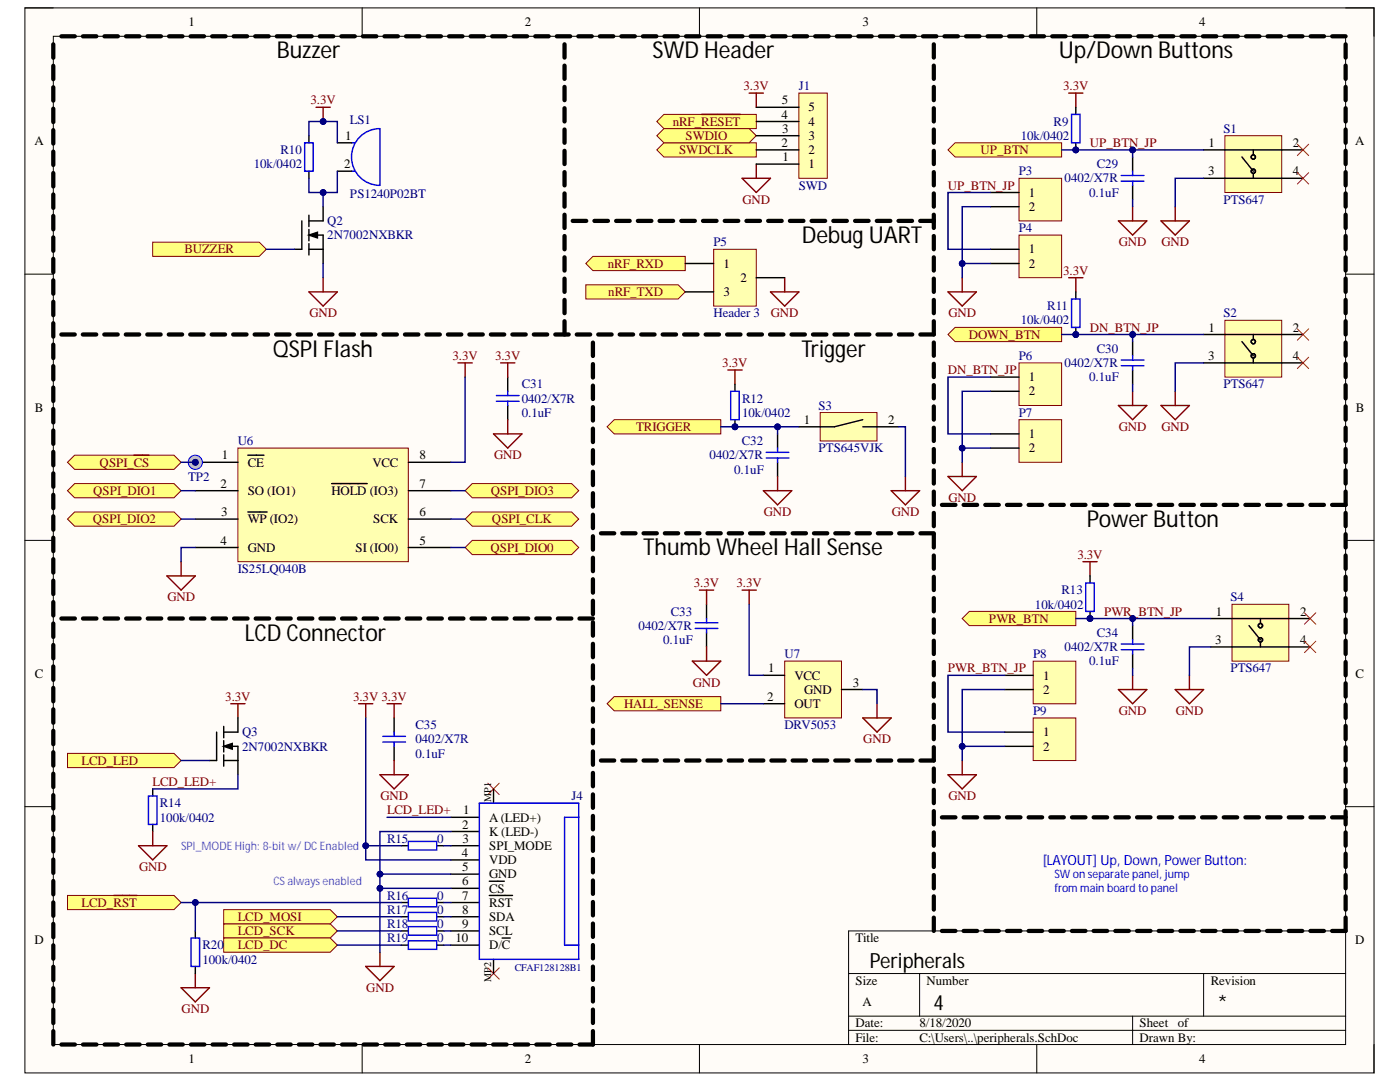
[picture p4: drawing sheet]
<svg xmlns="http://www.w3.org/2000/svg" width="279mm" height="216mm" viewBox="0 0 279 216" stroke-linecap="round" stroke-linejoin="round" font-family="sans-serif">
<defs><g id="words">
<g font-size="4.7">
<text x="55.2" y="11.7">Buzzer</text>
<text x="130.2" y="11.7">SWD Header</text>
<text x="211.3" y="11.7">Up/Down Buttons</text>
<text x="160" y="48.5">Debug UART</text>
<text x="54.4" y="71.2">QSPI Flash</text>
<text x="159.9" y="71.2">Trigger</text>
<text x="216.9" y="105.2">Power Button</text>
<text x="128.3" y="110.8">Thumb Wheel Hall Sense</text>
<text x="48.9" y="127.8">LCD Connector</text>
</g>
<g font-size="4.2">
<text x="173.6" y="193.1">Peripherals</text>
<text x="186.3" y="201.6">4</text>
<text x="243" y="201.6">*</text>
</g>
<text font-size="2.8" fill="#00f" x="208.1" y="172.5">[LAYOUT] Up, Down, Power Button:</text>
<g font-size="2.6">
<text x="37.6" y="5.2">1</text>
<text x="104.7" y="5.2">2</text>
<text x="172.2" y="5.2">3</text>
<text x="239.3" y="5.2">4</text>
<text x="156" y="23.7">4</text>
<text x="156" y="20.8">5</text>
<text x="161.4" y="22.2">5</text>
<text x="6.9" y="29">A</text>
<text x="68.9" y="27.9">1</text>
<text x="156" y="29.3">2</text>
<text x="156.1" y="26.5">3</text>
<text x="161.4" y="27.9">3</text>
<text x="161.4" y="25.1">4</text>
<text x="241.2" y="29.3">1</text>
<text x="258" y="29.3">2</text>
<text x="270.5" y="29">A</text>
<text x="68.7" y="33.6">2</text>
<text x="156.2" y="32.2">1</text>
<text x="161.4" y="33.6">1</text>
<text x="161.4" y="30.7">2</text>
<text x="241.1" y="35">3</text>
<text x="258" y="35">4</text>
<text x="205.3" y="39.2">1</text>
<text x="205.3" y="42.1">2</text>
<text x="144.4" y="53.4">1</text>
<text x="205.3" y="50.6">1</text>
<text x="205.3" y="53.4">2</text>
<text x="144.4" y="59.1">3</text>
<text x="147.8" y="56.2">2</text>
<text x="241.1" y="71.8">3</text>
<text x="241.2" y="66.2">1</text>
<text x="258" y="71.8">4</text>
<text x="258" y="66.2">2</text>
<text x="205.3" y="76.1">1</text>
<text x="7" y="82.1">B</text>
<text x="205.3" y="78.9">2</text>
<text x="270.6" y="82.1">B</text>
<text x="160.4" y="84.6">1</text>
<text x="177.3" y="84.6">2</text>
<text x="205.3" y="87.4">1</text>
<text x="44.2" y="91.7">1</text>
<text x="49.4" y="93.1">CE</text>
<text x="74.3" y="93.1">VCC</text>
<text x="83.8" y="91.7">8</text>
<text x="205.3" y="90.2">2</text>
<text x="44" y="97.3">2</text>
<text x="49.4" y="98.8">SO (IO1)</text>
<text x="66.2" y="98.8">HOLD (IO3)</text>
<text x="83.8" y="97.3">7</text>
<text x="44.1" y="103">3</text>
<text x="49.4" y="104.4">WP (IO2)</text>
<text x="74.5" y="104.4">SCK</text>
<text x="83.8" y="103">6</text>
<text x="44" y="108.7">4</text>
<text x="49.4" y="110.1">GND</text>
<text x="71" y="110.1">SI (IO0)</text>
<text x="83.8" y="108.7">5</text>
<text x="242.6" y="122.8">1</text>
<text x="259.5" y="122.8">2</text>
<text x="242.5" y="128.5">3</text>
<text x="259.5" y="128.5">4</text>
<text x="7" y="135.2">C</text>
<text x="153.3" y="134.2">1</text>
<text x="158.5" y="135.6">VCC</text>
<text x="170.2" y="137">3</text>
<text x="208.2" y="135.6">1</text>
<text x="270.5" y="135.2">C</text>
<text x="153.1" y="139.8">2</text>
<text x="158.5" y="141.3">OUT</text>
<text x="160.5" y="138.4">GND</text>
<text x="208.2" y="138.4">2</text>
<text x="208.2" y="146.9">1</text>
<text x="208.2" y="149.8">2</text>
<text x="92.2" y="165.3">2</text>
<text x="92.4" y="162.5">1</text>
<text x="97.6" y="163.9">A(LED+)</text>
<text x="97.6" y="166.8">K (LED-)</text>
<text x="92.2" y="171">4</text>
<text x="92.3" y="173.8">5</text>
<text x="92.3" y="168.2">3</text>
<text x="97.6" y="169.6">SPI_MODE</text>
<text x="97.6" y="172.4">VDD</text>
<text x="92.2" y="176.7">6</text>
<text x="92.2" y="179.5">7</text>
<text x="97.6" y="175.3">GND</text>
<text x="97.6" y="178.1">CS</text>
<text x="92.2" y="185.2">9</text>
<text x="92.3" y="182.3">8</text>
<text x="97.6" y="180.9">RST</text>
<text x="97.6" y="183.8">SDA</text>
<text x="6.9" y="188.3">D</text>
<text x="90.9" y="188">10</text>
<text x="97.6" y="186.6">SCL</text>
<text x="97.6" y="189.4">D/C</text>
<text x="170.8" y="188">Title</text>
<text x="270.5" y="188.3">D</text>
<text x="170.8" y="196.5">Size</text>
<text x="184.9" y="196.5">Number</text>
<text x="241.6" y="196.5">Revision</text>
<text x="172.2" y="200.8">A</text>
<text x="170.8" y="205">Date:</text>
<text x="170.8" y="207.8">File:</text>
<text x="183.5" y="205">8/18/2020</text>
<text x="183.5" y="207.8">C:\Users\..\peripherals.SchDoc</text>
<text x="227.4" y="205">Sheet</text>
<text x="227.4" y="207.8">Drawn By:</text>
<text x="235.1" y="205">of</text>
<text x="37.6" y="212.1">1</text>
<text x="104.7" y="212.1">2</text>
<text x="172.2" y="212.1">3</text>
<text x="239.3" y="212.1">4</text>
</g>
<g font-size="2.6" fill="#800000">
<text x="62" y="20.8">3.3V</text>
<text x="148.4" y="18">3.3V</text>
<text x="212.2" y="18">3.3V</text>
<text x="134.3" y="25.1">nRF_RESET</text>
<text x="136.8" y="27.9">SWDIO</text>
<text x="217.5" y="29.3">UP_BTN_JP</text>
<text x="135.6" y="30.7">SWDCLK</text>
<text x="195.7" y="30.7">UP_BTN</text>
<text x="148.2" y="40.7">GND</text>
<text x="189.2" y="37.8">UP_BTN_JP</text>
<text x="36.8" y="50.6">BUZZER</text>
<text x="121.3" y="53.4">nRF_RXD</text>
<text x="223.3" y="49.2">GND</text>
<text x="231.8" y="49.2">GND</text>
<text x="121.4" y="59.1">nRF_TXD</text>
<text x="212.2" y="54.8">3.3V</text>
<text x="61.8" y="63.3">GND</text>
<text x="153.8" y="63.3">GND</text>
<text x="189.3" y="63.3">GND</text>
<text x="90.3" y="71.8">3.3V</text>
<text x="98.8" y="71.8">3.3V</text>
<text x="193.4" y="67.6">DOWN_BTN</text>
<text x="217.5" y="66.2">DN_BTN_JP</text>
<text x="144.2" y="73.2">3.3V</text>
<text x="189.2" y="74.7">DN_BTN_JP</text>
<text x="126.9" y="86">TRIGGER</text>
<text x="223.3" y="86">GND</text>
<text x="231.8" y="86">GND</text>
<text x="19.9" y="93.1">QSPI_CS</text>
<text x="98.6" y="91.7">GND</text>
<text x="18.6" y="98.8">QSPI_DIO1</text>
<text x="97.9" y="98.8">QSPI_DIO3</text>
<text x="189.3" y="100.2">GND</text>
<text x="18.5" y="104.4">QSPI_DIO2</text>
<text x="98.2" y="104.4">QSPI_CLK</text>
<text x="152.4" y="103">GND</text>
<text x="178" y="103">GND</text>
<text x="97.9" y="110.1">QSPI_DIO0</text>
<text x="215" y="111.5">3.3V</text>
<text x="138.5" y="117.2">3.3V</text>
<text x="147" y="117.2">3.3V</text>
<text x="33.4" y="120">GND</text>
<text x="197.4" y="124.3">PWR_BTN</text>
<text x="220.3" y="122.8">PWR_BTN_JP</text>
<text x="138.3" y="137">GND</text>
<text x="189.2" y="134.2">PWR_BTN_JP</text>
<text x="45" y="139.8">3.3V</text>
<text x="70.5" y="139.8">3.3V 3.3V</text>
<text x="124.6" y="141.3">HALL_SENSE</text>
<text x="223.3" y="142.7">GND</text>
<text x="234.6" y="142.7">GND</text>
<text x="172.3" y="148.3">GND</text>
<text x="16.3" y="152.6">LCD_LED</text>
<text x="30.5" y="156.8">LCD_LED+</text>
<text x="75.9" y="159.7">GND</text>
<text x="189.3" y="159.7">GND</text>
<text x="77.2" y="162.5">LCD_LED+</text>
<text x="27.7" y="173.8">GND</text>
<text x="16.3" y="180.9">LCD_RST</text>
<text x="47.5" y="183.8">LCD_MOSI</text>
<text x="47.5" y="186.6">LCD_SCK</text>
<text x="47.5" y="189.4">LCD_DC</text>
<text x="73.1" y="197.9">GND</text>
<text x="36.3" y="202.2">GND</text>
</g>
<g font-size="2.6" fill="#000080">
<text x="159.4" y="18">J1</text>
<text x="69.8" y="24.8">LS1</text>
<text x="203.7" y="27.9">10k/0402</text>
<text x="210.3" y="25.1">R9</text>
<text x="244.2" y="26.5">S1</text>
<text x="50.6" y="33.6">10k/0402</text>
<text x="56" y="30.7">R10</text>
<text x="203.3" y="35">P3</text>
<text x="218.9" y="33.6">C29</text>
<text x="69.8" y="39.5">PS1240P02BT</text>
<text x="159.4" y="37.8">SWD</text>
<text x="212.5" y="36.4">0402/X7R</text>
<text x="217.4" y="39.2">0.1uF</text>
<text x="244.2" y="40.7">PTS647</text>
<text x="65.3" y="44.9">Q2</text>
<text x="65.3" y="47.7">2N7002NXBKR</text>
<text x="203.3" y="46.3">P4</text>
<text x="142.4" y="49.2">P5</text>
<text x="142.4" y="63.3">Header 3</text>
<text x="203.7" y="64.7">10k/0402</text>
<text x="209" y="61.9">R11</text>
<text x="244.2" y="63.3">S2</text>
<text x="203.3" y="71.8">P6</text>
<text x="218.9" y="70.4">C30</text>
<text x="104.1" y="77.5">C31</text>
<text x="212.5" y="73.2">0402/X7R</text>
<text x="217.4" y="76.1">0.1uF</text>
<text x="244.2" y="77.5">PTS647</text>
<text x="104.1" y="83.2">0.1uF</text>
<text x="104.1" y="80.3">0402/X7R</text>
<text x="148.1" y="80.3">R12</text>
<text x="148.1" y="83.2">10k/0402</text>
<text x="163.4" y="81.7">S3</text>
<text x="203.3" y="83.2">P7</text>
<text x="47.5" y="88.8">U6</text>
<text x="148" y="88.8">C32</text>
<text x="37.6" y="95.9">TP2</text>
<text x="141.6" y="91.7">0402/X7R</text>
<text x="146.5" y="94.5">0.1uF</text>
<text x="163.4" y="90.2">PTS645VJK</text>
<text x="47.5" y="114.3">IS25LQ040B</text>
<text x="211.8" y="118.6">R13</text>
<text x="127.4" y="125.7">0402/X7R</text>
<text x="133.9" y="122.8">C33</text>
<text x="206.5" y="121.4">10k/0402</text>
<text x="245.5" y="120">S4</text>
<text x="132.4" y="128.5">0.1uF</text>
<text x="156.6" y="131.3">U7</text>
<text x="206.2" y="131.3">P8</text>
<text x="212.5" y="129.9">0402/X7R</text>
<text x="218.9" y="127.1">C34</text>
<text x="217.4" y="132.8">0.1uF</text>
<text x="245.5" y="134.2">PTS647</text>
<text x="206.2" y="142.7">P9</text>
<text x="48.3" y="146.9">Q3</text>
<text x="48.3" y="149.8">2N7002NXBKR</text>
<text x="82.9" y="145.5">C35</text>
<text x="82.9" y="148.3">0402/X7R</text>
<text x="156.6" y="145.5">DRV5053</text>
<text x="82.9" y="151.2">0.1uF</text>
<text x="31.9" y="161.1">R14</text>
<text x="114.1" y="159.7">J4</text>
<text x="31.9" y="163.9">100k/0402</text>
<text x="77.2" y="168.2">R15</text>
<text x="87.3" y="168.2">0</text>
<text x="77.2" y="179.5">R16</text>
<text x="87.3" y="179.5">0</text>
<text x="77.2" y="182.3">R17</text>
<text x="77.2" y="185.2">R18</text>
<text x="87.3" y="182.3">0</text>
<text x="87.3" y="185.2">0</text>
<text x="40.4" y="189.4">R20</text>
<text x="77.2" y="188">R19</text>
<text x="87.3" y="188">0</text>
<text x="40.4" y="192.3">100k/0402</text>
</g>
<g font-size="2.3" fill="#90f">
<text x="36.1" y="169.5">SPI_MODE High: 8-bit w/ DC Enabled</text>
<text x="54.6" y="176.6">CS alwaysenabled</text>
</g>
<g font-size="2.3" fill="#00f">
<text x="210.4" y="175.2">SW on separate panel, jump</text>
<text x="210.4" y="178">from main board to panel</text>
</g>
<g font-size="2">
<text x="98.1" y="160" transform="rotate(-90 98.1 160)">MP1</text>
<text x="98.1" y="195.9" transform="rotate(-90 98.1 195.9)">MP2</text>
</g>
<text font-size="2" fill="#000080" x="102.7" y="193.8">CFAF128128B1</text>
</g></defs>
<path d="M5 1.6h269.2v212.5h-269.2z" fill-rule="evenodd" fill="#fffcf8"/>
<path d="M5 1.6h269.2v212.5h-269.2z" fill="none" stroke="#000" stroke-width=".2"/>
<path d="M10.6 7.2h257.9v201.2h-257.9z" fill-rule="evenodd" fill="#fffcf8"/>
<g fill="none" stroke="#000" stroke-width=".2">
<path d="M5 1.6h5.6M10.6 7.2h257.9v201.2h-257.9zM72.3 1.6v5.6M139.6 1.6v5.6M206.9 1.6v5.6M268.5 1.6h5.7v5.6M5 54.7h5.6M268.5 54.7h5.7M5 107.8h5.6M268.5 107.8h5.7M5 161h5.6M268.5 161h5.7"/>
<path d="M169.4 194.3h99.1M183.5 194.3v8.5M240.2 194.3v8.5M268.5 185.8h-99.1v22.6M72.3 208.4v5.7M139.6 208.4v5.7M169.4 202.8h99.1M169.4 205.6h99.1M206.9 208.4v5.7M226 202.8v5.6M274.2 208.4v5.7"/>
</g>
<path d="M44.6 184.3h21.3l1.4 1.5-1.4 1.4h-21.3z" fill-rule="evenodd" fill="#ffff80"/>
<path d="M44.6 184.3h21.3l1.4 1.5-1.4 1.4h-21.3z" fill="none" stroke="#800000" stroke-width=".2"/>
<path d="M44.6 181.5h21.3l1.4 1.4-1.4 1.4h-21.3z" fill-rule="evenodd" fill="#ffff80"/>
<path d="M44.6 181.5h21.3l1.4 1.4-1.4 1.4h-21.3z" fill="none" stroke="#800000" stroke-width=".2"/>
<path d="M13.5 178.7h21.2l1.4 1.4-1.4 1.4h-21.2z" fill-rule="evenodd" fill="#ffff80"/>
<path d="M13.5 178.7h21.2l1.4 1.4-1.4 1.4h-21.2z" fill="none" stroke="#800000" stroke-width=".2"/>
<path d="M22.7 178.7h4.6" fill="none" stroke="#800000" stroke-width=".29"/>
<path d="M44.6 187.2h21.3l1.4 1.4-1.4 1.4h-21.3z" fill-rule="evenodd" fill="#ffff80"/>
<path d="M44.6 187.2h21.3l1.4 1.4-1.4 1.4h-21.3z" fill="none" stroke="#800000" stroke-width=".2"/>
<path d="M36.1 197.1h5.7l-2.8 2.8zM39 194.3v2.8M73 192.8h5.7l-2.9 2.9zM75.8 190v2.8" fill="none" stroke="#800000" stroke-width=".29"/>
<path d="M80.1 168.8h1.4M87.2 168.8h1.4M39 185.8v1.4M39 192.8v1.5M80.1 188.6h1.4M80.1 182.9h1.4M80.1 180.1h1.4M80.1 185.8h1.4M87.2 188.6h1.4M87.2 182.9h1.4M87.2 180.1h1.4M87.2 185.8h1.4" fill="none" stroke="#000" stroke-width=".29"/>
<path d="M81.5 179.2h5.7v1.7h-5.7zM81.5 167.9h5.7v1.7h-5.7zM38.1 187.2h1.7v5.6h-1.7zM81.5 187.7h5.7v1.7h-5.7zM81.5 182.1h5.7v1.7h-5.7zM81.5 184.9h5.7v1.7h-5.7z" fill="none" stroke="#00f" stroke-width=".29"/>
<path d="M97.4 156.3l2.2 2.2M99.6 156.3l-2.2 2.2M97.4 193.1l2.2 2.3M99.6 193.1l-2.2 2.3" fill="none" stroke="#f00" stroke-width=".2"/>
<path d="M131.1 29.9l1.4-1.4h18.4v2.8h-18.4z" fill-rule="evenodd" fill="#ffff80"/>
<path d="M131.1 29.9l1.4-1.4h18.4v2.8h-18.4z" fill="none" stroke="#800000" stroke-width=".2"/>
<path d="M131.1 24.2l1.4-1.4h18.4v2.9h-18.4z" fill-rule="evenodd" fill="#ffff80"/>
<path d="M131.1 24.2l1.4-1.4h18.4v2.9h-18.4z" fill="none" stroke="#800000" stroke-width=".2"/>
<path d="M140 22.8h7.7" fill="none" stroke="#800000" stroke-width=".29"/>
<path d="M131.1 27.1l1.4-1.4h17l1.4 1.4-1.4 1.4h-17z" fill-rule="evenodd" fill="#ffff80"/>
<path d="M131.1 27.1l1.4-1.4h17l1.4 1.4-1.4 1.4h-17z" fill="none" stroke="#800000" stroke-width=".2"/>
<path d="M116.9 56.8h18.4l1.5 1.4-1.5 1.5h-18.4z" fill-rule="evenodd" fill="#ffff80"/>
<path d="M116.9 56.8h18.4l1.5 1.4-1.5 1.5h-18.4z" fill="none" stroke="#800000" stroke-width=".2"/>
<path d="M116.9 52.6l1.4-1.4h18.5v2.8h-18.5z" fill-rule="evenodd" fill="#ffff80"/>
<path d="M116.9 52.6l1.4-1.4h18.5v2.8h-18.5z" fill="none" stroke="#800000" stroke-width=".2"/>
<path d="M153.8 58.2h5.6l-2.8 2.9zM156.6 55.4v2.8" fill="none" stroke="#800000" stroke-width=".29"/>
<path d="M142.4 49.7h8.5v11.4h-8.5z" fill-rule="evenodd" fill="#ffffb0"/>
<path d="M142.4 49.7h8.5v11.4h-8.5z" fill="none" stroke="#800000" stroke-width=".2"/>
<path d="M136.8 52.6h5.6M136.8 58.2h5.6M150.9 55.4h5.7" fill="none" stroke="#000" stroke-width=".29"/>
<path d="M149.5 18.6h2.8M150.9 18.6v2.8M148.1 35.6h5.7l-2.9 2.8zM150.9 32.7v2.9" fill="none" stroke="#800000" stroke-width=".29"/>
<path d="M13.5 92.2l1.4-1.4h19.8l1.4 1.4-1.4 1.5h-19.8z" fill-rule="evenodd" fill="#ffff80"/>
<path d="M13.5 92.2l1.4-1.4h19.8l1.4 1.4-1.4 1.5h-19.8z" fill="none" stroke="#800000" stroke-width=".2"/>
<path d="M26.7 90.8h3" fill="none" stroke="#800000" stroke-width=".29"/>
<path d="M92.8 103.6l1.4-1.4h19.9l1.4 1.4-1.4 1.4h-19.9z" fill-rule="evenodd" fill="#ffff80"/>
<path d="M92.8 103.6l1.4-1.4h19.9l1.4 1.4-1.4 1.4h-19.9z" fill="none" stroke="#800000" stroke-width=".2"/>
<path d="M92.8 109.2l1.4-1.4h19.9l1.4 1.4-1.4 1.5h-19.9z" fill-rule="evenodd" fill="#ffff80"/>
<path d="M92.8 109.2l1.4-1.4h19.9l1.4 1.4-1.4 1.5h-19.9z" fill="none" stroke="#800000" stroke-width=".2"/>
<path d="M13.5 97.9l1.4-1.4h19.8l1.4 1.4-1.4 1.4h-19.8z" fill-rule="evenodd" fill="#ffff80"/>
<path d="M13.5 97.9l1.4-1.4h19.8l1.4 1.4-1.4 1.4h-19.8z" fill="none" stroke="#800000" stroke-width=".2"/>
<path d="M13.5 103.6l1.4-1.4h19.8l1.4 1.4-1.4 1.4h-19.8z" fill-rule="evenodd" fill="#ffff80"/>
<path d="M13.5 103.6l1.4-1.4h19.8l1.4 1.4-1.4 1.4h-19.8z" fill="none" stroke="#800000" stroke-width=".2"/>
<path d="M92.8 97.9l1.4-1.4h19.9l1.4 1.4-1.4 1.4h-19.9z" fill-rule="evenodd" fill="#ffff80"/>
<path d="M92.8 97.9l1.4-1.4h19.9l1.4 1.4-1.4 1.4h-19.9z" fill="none" stroke="#800000" stroke-width=".2"/>
<circle cx="39" cy="92.2" r=".57" fill="#000080"/>
<circle cx="39" cy="92.2" r=".57" fill="none" stroke="#000080" stroke-width=".2"/>
<path d="M47.5 89.4h34v22.7h-34z" fill-rule="evenodd" fill="#ffffb0"/>
<path d="M47.5 89.4h34v22.7h-34z" fill="none" stroke="#800000" stroke-width=".2"/>
<path d="M39 92.2h8.5M49.5 90.8h3.2" fill="none" stroke="#000" stroke-width=".29"/>
<circle cx="39" cy="92.2" r=".57" fill="#000080"/>
<circle cx="39" cy="92.2" r=".57" fill="none" stroke="#000080" stroke-width=".2"/>
<path d="M101.3 75.2v2.9M39 97.9h8.5M66.2 96.5h7.1M81.5 97.9h8.5M81.5 92.2h8.5M101.3 80.9v2.8M39 103.6h8.5M39 109.2h8.5M49.5 102.2h3.8M81.5 103.6h8.5M81.5 109.2h8.5" fill="none" stroke="#000" stroke-width=".29"/>
<path d="M91.4 72.4h2.8M92.8 72.4v2.8M99.9 72.4h2.8M101.3 72.4v2.8M98.5 86.6h5.7l-2.9 2.8zM101.3 83.7v2.9M33.3 114.9h5.7l-2.9 2.9zM36.1 112.1v2.8" fill="none" stroke="#800000" stroke-width=".29"/>
<path d="M99.1 78.9h4.5M101.3 78.1v.8M99.1 80.1h4.5M101.3 80.1v.8" fill="none" stroke="#00f" stroke-width=".29"/>
<path d="M121.2 140.4l1.4-1.4h21.2v2.8h-21.2z" fill-rule="evenodd" fill="#ffff80"/>
<path d="M121.2 140.4l1.4-1.4h21.2v2.8h-21.2z" fill="none" stroke="#800000" stroke-width=".2"/>
<path d="M189.2 29.9l1.4-1.4h21.3v2.8h-21.3z" fill-rule="evenodd" fill="#ffff80"/>
<path d="M189.2 29.9l1.4-1.4h21.3v2.8h-21.3z" fill="none" stroke="#800000" stroke-width=".2"/>
<path d="M193.4 122h21.3v2.8h-21.3l-1.4-1.4z" fill-rule="evenodd" fill="#ffff80"/>
<path d="M193.4 122h21.3v2.8h-21.3l-1.4-1.4z" fill="none" stroke="#800000" stroke-width=".2"/>
<path d="M121.2 85.2l1.4-1.5h21.2v2.9h-21.2z" fill-rule="evenodd" fill="#ffff80"/>
<path d="M121.2 85.2l1.4-1.5h21.2v2.9h-21.2z" fill="none" stroke="#800000" stroke-width=".2"/>
<path d="M189.2 66.7l1.4-1.4h21.3v2.9h-21.3z" fill-rule="evenodd" fill="#ffff80"/>
<path d="M189.2 66.7l1.4-1.4h21.3v2.9h-21.3z" fill="none" stroke="#800000" stroke-width=".2"/>
<path d="M30.5 48.3h21.2l1.4 1.4-1.4 1.5h-21.2z" fill-rule="evenodd" fill="#ffff80"/>
<path d="M30.5 48.3h21.2l1.4 1.4-1.4 1.5h-21.2z" fill="none" stroke="#800000" stroke-width=".2"/>
<path d="M71.6 140.4h2.8M73 140.4v2.9" fill="none" stroke="#800000" stroke-width=".29"/>
<path d="M244.5 27.1h11.3v11.3h-11.3z" fill-rule="evenodd" fill="#ffffb0"/>
<path d="M244.5 27.1h11.3v11.3h-11.3z" fill="none" stroke="#800000" stroke-width=".2"/>
<g fill="none" stroke="#000" stroke-width=".29">
<path d="M240.2 29.9h19.8M240.2 35.6h19.8M247.9 31.3l2.2 2.9M250.1 29.9v.9M250.1 34.7v.9"/>
<circle cx="250.1" cy="34.2" r=".43"/>
<circle cx="250.1" cy="31.3" r=".43"/>
</g>
<path d="M213.3 18.6h2.8M214.7 18.6v2.8" fill="none" stroke="#800000" stroke-width=".29"/>
<circle cx="214.7" cy="29.9" r=".57" fill="#000080"/>
<circle cx="214.7" cy="29.9" r=".57" fill="none" stroke="#000080" stroke-width=".2"/>
<path d="M214.7 21.4v1.4M214.7 28.5v1.4" fill="none" stroke="#000" stroke-width=".29"/>
<circle cx="214.7" cy="29.9" r=".57" fill="#000080"/>
<circle cx="214.7" cy="29.9" r=".57" fill="none" stroke="#000080" stroke-width=".2"/>
<path d="M213.8 22.8h1.7v5.7h-1.7zM223.8 35h4.5M223.8 36.1h4.5M226 34.2v.8M226 36.1v.9" fill="none" stroke="#00f" stroke-width=".29"/>
<path d="M258.9 28.8l2.3 2.3M258.9 34.4l2.3 2.3M261.2 28.8l-2.3 2.3M261.2 34.4l-2.3 2.3" fill="none" stroke="#f00" stroke-width=".2"/>
<path d="M223.2 44.1h5.7l-2.9 2.8zM226 41.2v2.9M231.7 44.1h5.7l-2.9 2.8zM234.5 41.2v2.9" fill="none" stroke="#800000" stroke-width=".29"/>
<path d="M226 31.3v2.9M226 37v2.8" fill="none" stroke="#000" stroke-width=".29"/>
<path d="M244.5 63.9h11.3v11.3h-11.3z" fill-rule="evenodd" fill="#ffffb0"/>
<path d="M244.5 63.9h11.3v11.3h-11.3z" fill="none" stroke="#800000" stroke-width=".2"/>
<g fill="none" stroke="#000" stroke-width=".29">
<path d="M240.2 66.7h19.8M240.2 72.4h19.8M247.9 68.2l2.2 2.8M250.1 66.7v.9M250.1 71.6v.8"/>
<circle cx="250.1" cy="68.2" r=".43"/>
<circle cx="250.1" cy="71" r=".43"/>
</g>
<path d="M213.3 55.4h2.8M214.7 55.4v2.8" fill="none" stroke="#800000" stroke-width=".29"/>
<circle cx="214.7" cy="66.7" r=".57" fill="#000080"/>
<circle cx="214.7" cy="66.7" r=".57" fill="none" stroke="#000080" stroke-width=".2"/>
<path d="M214.7 58.2v1.5M214.7 65.3v1.4" fill="none" stroke="#000" stroke-width=".29"/>
<circle cx="214.7" cy="66.7" r=".57" fill="#000080"/>
<circle cx="214.7" cy="66.7" r=".57" fill="none" stroke="#000080" stroke-width=".2"/>
<path d="M213.8 59.7h1.7v5.6h-1.7zM223.8 71.9h4.5M223.8 73h4.5M226 71v.9M226 73v.8" fill="none" stroke="#00f" stroke-width=".29"/>
<path d="M258.9 65.6l2.3 2.3M258.9 71.3l2.3 2.3M261.2 65.6l-2.3 2.3M261.2 71.3l-2.3 2.3" fill="none" stroke="#f00" stroke-width=".2"/>
<path d="M226 78.1v2.8M234.5 78.1v2.8M223.2 80.9h5.7l-2.9 2.8zM231.7 80.9h5.7l-2.9 2.8z" fill="none" stroke="#800000" stroke-width=".29"/>
<path d="M226 68.2v2.8M226 73.8v2.9" fill="none" stroke="#000" stroke-width=".29"/>
<path d="M245.9 120.6h11.3v11.3h-11.3z" fill-rule="evenodd" fill="#ffffb0"/>
<path d="M245.9 120.6h11.3v11.3h-11.3z" fill="none" stroke="#800000" stroke-width=".2"/>
<g fill="none" stroke="#000" stroke-width=".29">
<path d="M241.6 123.4h19.9M241.6 129.1h19.9M249.3 124.8l2.2 2.9M251.5 123.4v.9M251.5 128.2v.9"/>
<circle cx="251.5" cy="127.7" r=".43"/>
<circle cx="251.5" cy="124.8" r=".43"/>
</g>
<path d="M216.1 112.1h2.9M217.5 112.1v2.8" fill="none" stroke="#800000" stroke-width=".29"/>
<circle cx="217.5" cy="123.4" r=".57" fill="#000080"/>
<circle cx="217.5" cy="123.4" r=".57" fill="none" stroke="#000080" stroke-width=".2"/>
<path d="M217.5 114.9v1.4M217.5 122v1.4" fill="none" stroke="#000" stroke-width=".29"/>
<circle cx="217.5" cy="123.4" r=".57" fill="#000080"/>
<circle cx="217.5" cy="123.4" r=".57" fill="none" stroke="#000080" stroke-width=".2"/>
<path d="M216.7 116.3h1.7v5.7h-1.7zM223.8 128.5h4.5M223.8 129.7h4.5M226 127.7v.8M226 129.7v.8" fill="none" stroke="#00f" stroke-width=".29"/>
<path d="M260.3 122.3l2.3 2.3M260.3 127.9l2.3 2.3M262.6 122.3l-2.3 2.3M262.6 127.9l-2.3 2.3" fill="none" stroke="#f00" stroke-width=".2"/>
<path d="M145.3 73.8h2.8M146.7 73.8v2.9M223.2 137.6h5.7l-2.9 2.8zM226 134.8v2.8M234.5 137.6h5.7l-2.8 2.8zM237.4 134.8v2.8" fill="none" stroke="#800000" stroke-width=".29"/>
<path d="M226 124.8v2.9M226 130.5v2.8" fill="none" stroke="#000" stroke-width=".29"/>
<circle cx="146.7" cy="85.2" r=".57" fill="#000080"/>
<circle cx="146.7" cy="85.2" r=".57" fill="none" stroke="#000080" stroke-width=".2"/>
<path d="M146.7 76.7v1.4M146.7 83.7v1.5" fill="none" stroke="#000" stroke-width=".29"/>
<circle cx="146.7" cy="85.2" r=".57" fill="#000080"/>
<circle cx="146.7" cy="85.2" r=".57" fill="none" stroke="#000080" stroke-width=".2"/>
<path d="M145.8 78.1h1.7v5.6h-1.7zM152.9 90.3h4.5M152.9 91.4h4.5M155.2 89.4v.9M155.2 91.4v.8" fill="none" stroke="#00f" stroke-width=".29"/>
<path d="M152.3 97.9h5.7l-2.8 2.8zM155.2 95.1v2.8M177.9 97.9h5.6l-2.8 2.8zM180.7 95.1v2.8" fill="none" stroke="#800000" stroke-width=".29"/>
<path d="M155.2 86.6v2.8M155.2 92.2v2.9" fill="none" stroke="#000" stroke-width=".29"/>
<path d="M163.7 82.3h11.3v5.7h-11.3z" fill-rule="evenodd" fill="#ffffb0"/>
<path d="M163.7 82.3h11.3v5.7h-11.3z" fill="none" stroke="#800000" stroke-width=".2"/>
<path d="M172.2 83.7l-5.7 1.5h-7.1M172.2 85.2h7.1M78.7 143.3v2.8M78.7 148.9v2.9" fill="none" stroke="#000" stroke-width=".29"/>
<path d="M76.4 146.9h4.5M76.4 148.1h4.5M78.7 146.1v.8M78.7 148.1v.8" fill="none" stroke="#00f" stroke-width=".29"/>
<path d="M75.8 154.6h5.7l-2.8 2.8zM77.2 140.4h2.9M78.7 140.4v2.9M78.7 151.8v2.8" fill="none" stroke="#800000" stroke-width=".29"/>
<path d="M13.5 150.3h21.2l1.4 1.5-1.4 1.4h-21.2z" fill-rule="evenodd" fill="#ffff80"/>
<path d="M13.5 150.3h21.2l1.4 1.5-1.4 1.4h-21.2z" fill="none" stroke="#800000" stroke-width=".2"/>
<path d="M46.1 140.4h2.8M47.5 140.4v2.9" fill="none" stroke="#800000" stroke-width=".29"/>
<path d="M203.4 35.6h8.5v8.5h-8.5z" fill-rule="evenodd" fill="#ffffb0"/>
<path d="M203.4 35.6h8.5v8.5h-8.5z" fill="none" stroke="#800000" stroke-width=".2"/>
<path d="M197.7 38.4h5.7M197.7 41.2h5.7" fill="none" stroke="#000" stroke-width=".29"/>
<path d="M203.4 46.9h8.5v8.5h-8.5z" fill-rule="evenodd" fill="#ffffb0"/>
<path d="M203.4 46.9h8.5v8.5h-8.5z" fill="none" stroke="#800000" stroke-width=".2"/>
<path d="M197.7 49.7h5.7M197.7 52.6h5.7" fill="none" stroke="#000" stroke-width=".29"/>
<path d="M203.4 72.4h8.5v8.5h-8.5z" fill-rule="evenodd" fill="#ffffb0"/>
<path d="M203.4 72.4h8.5v8.5h-8.5z" fill="none" stroke="#800000" stroke-width=".2"/>
<path d="M197.7 75.2h5.7M197.7 78.1h5.7" fill="none" stroke="#000" stroke-width=".29"/>
<path d="M203.4 83.7h8.5v8.5h-8.5z" fill-rule="evenodd" fill="#ffffb0"/>
<path d="M203.4 83.7h8.5v8.5h-8.5z" fill="none" stroke="#800000" stroke-width=".2"/>
<path d="M197.7 86.6h5.7M197.7 89.4h5.7" fill="none" stroke="#000" stroke-width=".29"/>
<path d="M189.2 58.2h5.7l-2.9 2.9zM192 55.4v2.8M189.2 95.1h5.7l-2.9 2.8zM192 92.2v2.9" fill="none" stroke="#800000" stroke-width=".29"/>
<path d="M206.2 131.9h8.5v8.5h-8.5z" fill-rule="evenodd" fill="#ffffb0"/>
<path d="M206.2 131.9h8.5v8.5h-8.5z" fill="none" stroke="#800000" stroke-width=".2"/>
<path d="M200.5 134.8h5.7M200.5 137.6h5.7" fill="none" stroke="#000" stroke-width=".29"/>
<path d="M206.2 143.3h8.5v8.5h-8.5z" fill-rule="evenodd" fill="#ffffb0"/>
<path d="M206.2 143.3h8.5v8.5h-8.5z" fill="none" stroke="#800000" stroke-width=".2"/>
<path d="M200.5 146.1h5.7M200.5 148.9h5.7" fill="none" stroke="#000" stroke-width=".29"/>
<path d="M189.2 154.6h5.7l-2.9 2.8zM192 151.8v2.8" fill="none" stroke="#800000" stroke-width=".29"/>
<path d="M156.6 131.9h11.3v11.4h-11.3z" fill-rule="evenodd" fill="#ffffb0"/>
<path d="M156.6 131.9h11.3v11.4h-11.3z" fill="none" stroke="#800000" stroke-width=".2"/>
<path d="M141 120.6v2.8M141 126.3v2.8M152.3 134.8h4.3M167.9 137.6h4.3M152.3 140.4h4.3" fill="none" stroke="#000" stroke-width=".29"/>
<path d="M139.6 117.8h2.8M141 117.8v2.8M148.1 117.8h2.8M149.5 117.8v2.8M138.2 131.9h5.6l-2.8 2.9zM141 129.1v2.8M172.2 143.3h5.7l-2.9 2.8zM175 140.4v2.9" fill="none" stroke="#800000" stroke-width=".29"/>
<path d="M138.7 124.3h4.6M138.7 125.4h4.6M141 123.4v.9M141 125.4v.9" fill="none" stroke="#00f" stroke-width=".29"/>
<path d="M63.1 21.4h2.8M64.5 21.4v2.8" fill="none" stroke="#800000" stroke-width=".28"/>
<circle cx="64.5" cy="24.2" r=".57" fill="#000080"/>
<circle cx="64.5" cy="24.2" r=".57" fill="none" stroke="#000080" stroke-width=".2"/>
<path d="M61.7 27.1v1.4M61.7 34.2v1.4M67.3 34.2h2.9M67.3 28.5h2.9M60.2 44.1v5.6h-1.4M61.7 46.9l1.7-.6v1.2zM61.7 42.9v2.3M61.7 45.8v2.2M61.7 48.6v2.3M61.7 49.7h2.8M63.4 46.9h1.1v5.7M64.5 41.2v2.9h-2.8" fill="none" stroke="#000" stroke-width=".28"/>
<path d="M60.8 28.5h1.7v5.7h-1.7zM70.2 34.2h.5M70.2 28.5h.5M71.8 27.3a5.7 5.7 0 0 1 4-1.6v11.3a5.7 5.7 0 0 1-5.2-3.5 5.7 5.7 0 0 1 1.2-6.2z" fill="none" stroke="#00f" stroke-width=".28"/>
<g fill="none" stroke="#000" stroke-width=".29">
<path d="M30.5 157.4v1.4M43.2 146.1v5.7h-1.4M44.6 148.9l1.7-.6v1.2zM44.6 151.8h2.9M44.6 144.9v2.3M44.6 147.8v2.2M44.6 150.6v2.3M46.3 148.9h1.2v5.7M47.5 143.3v2.8h-2.9M98.5 157.4v2.9M30.5 164.5v1.4M90 163.1h5.7"/>
<path d="M90 165.9h5.7M90 168.8h5.7M90 171.6h5.7M90 174.4h5.7M90 177.3h5.7M97.6 175.8h3M97.6 178.7h4.7M90 180.1h5.7M90 182.9h5.7M90 185.8h5.7M90 188.6h5.7M98.5 191.4v2.9"/>
<path d="M100.2 187.2h1.6"/>
</g>
<path d="M29.6 158.8h1.7v5.7h-1.7zM95.7 160.3h19.8v31.1h-19.8zM115.5 163.1h-2.8v25.5h2.8" fill="none" stroke="#00f" stroke-width=".29"/>
<path d="M27.6 168.8h5.7l-2.8 2.8zM30.5 165.9v2.9" fill="none" stroke="#800000" stroke-width=".29"/>
<path d="M61.7 58.2h5.6l-2.8 2.9zM64.5 55.4v2.8" fill="none" stroke="#800000" stroke-width=".28"/>
<g fill="none" stroke="#000" stroke-width=".85">
<path d="M10.6 8.8v2.7M10.6 13.1v2.7M10.6 17.4v2.7M12.2 7.2h2.7M16.5 7.2h2.7M20.8 7.2h2.7M25.1 7.2h2.7M29.4 7.2h2.7M33.7 7.2h2.7M38 7.2h2.7M42.3 7.2h2.7M46.6 7.2h2.7"/>
<path d="M50.9 7.2h2.7M55.2 7.2h2.7M59.5 7.2h2.7M63.8 7.2h2.7M68.1 7.2h2.7M72.4 7.2h2.7M76.7 7.2h2.7M81 7.2h2.7M85.3 7.2h2.7M89.6 7.2h2.7M93.9 7.2h2.7M98.2 7.2h2.7"/>
<path d="M102.5 7.2h2.7M106.8 7.2h2.7M111.1 7.2h2.7M112.7 8.8v2.7M112.7 13.1v2.6M112.7 17.3v2.7M115.4 7.2h2.7M119.7 7.2h2.7M124 7.2h2.7M128.3 7.2h2.7M132.6 7.2h2.7M136.9 7.2h2.7"/>
<path d="M141.2 7.2h2.7M145.5 7.2h2.7M149.8 7.2h2.7M154.1 7.2h2.7M158.4 7.2h2.7M162.7 7.2h2.7M167 7.2h2.7M171.3 7.2h2.7M175.6 7.2h2.7M179.9 7.2h2.7M184.2 7.2h2.7M186.4 8.8v2.7"/>
<path d="M186.4 13.1v2.6M186.4 17.3v2.7M188.5 7.2h2.7M192.8 7.2h2.7M197.1 7.2h2.7M201.4 7.2h2.7M205.7 7.2h2.7M210 7.2h2.7M214.3 7.2h2.7M218.6 7.2h2.7M222.9 7.2h2.7M227.2 7.2h2.7"/>
<path d="M231.5 7.2h2.7M235.8 7.2h2.7M240.1 7.2h2.7M244.4 7.2h2.7M248.7 7.2h2.7M253 7.2h2.6M257.3 7.2h2.7M261.6 7.2h2.6M265.9 7.2h2.6M268.5 8.8v2.7M268.5 13.1v2.6M268.5 17.3v2.7"/>
<path d="M10.6 21.7v2.7M10.6 26v2.6M10.6 30.2v2.7M10.6 34.5v2.7M10.6 38.8v2.7M112.7 21.6v2.6M112.7 25.8v2.7M112.7 30.1v2.6M112.7 34.3v2.7M112.7 38.6v2.6M186.4 21.6v2.6M186.4 25.8v2.7"/>
<path d="M186.4 30.1v2.6M186.4 34.3v2.7M186.4 38.6v2.6M268.5 21.6v2.6M268.5 25.8v2.7M268.5 30.1v2.6M268.5 34.3v2.7M268.5 38.6v2.6M10.6 43.1v2.7M10.6 47.4v2.6M10.6 51.6v2.7M10.6 55.9v2.7"/>
<path d="M112.7 42.8v2.7M112.7 47.1v2.6M112.7 51.3v2.7M112.7 55.6v2.6M112.7 59.8v2.7M114.3 44.1h2.7M118.6 44.1h2.7M123 44.1h2.7M127.3 44.1h2.7M131.6 44.1h2.7M136 44.1h2.7M140.3 44.1h2.7"/>
<path d="M144.6 44.1h2.7M149 44.1h2.7M153.3 44.1h2.7M157.6 44.1h2.7M162 44.1h2.7M166.3 44.1h2.7M170.6 44.1h2.8M175 44.1h2.7M179.3 44.1h2.7M183.6 44.1h2.8M186.4 42.8v2.7M186.4 47.1v2.6"/>
<path d="M186.4 51.3v2.7M186.4 55.6v2.6M186.4 59.8v2.7M268.5 42.8v2.7M268.5 47.1v2.6M268.5 51.3v2.7M268.5 55.6v2.6M268.5 59.8v2.7M10.6 60.2v2.7M10.6 64.5v2.7M10.6 68.8v2.6M10.6 73.1v2.6"/>
<path d="M10.6 77.3v2.7M12.2 66.7h2.7M16.5 66.7h2.7M20.8 66.7h2.7M25.1 66.7h2.7M29.4 66.7h2.7M33.7 66.7h2.7M38 66.7h2.6M42.2 66.7h2.7M46.5 66.7h2.7M50.8 66.7h2.7M55.1 66.7h2.7"/>
<path d="M59.4 66.7h2.7M63.7 66.7h2.7M68 66.7h2.6M72.2 66.7h2.7M76.5 66.7h2.7M80.8 66.7h2.7M85.1 66.7h2.7M89.4 66.7h2.7M93.7 66.7h2.7M98 66.7h2.6M102.2 66.7h2.7M106.5 66.7h2.7"/>
<path d="M110.8 66.7h2.7M112.7 64.1v2.6M115.1 66.7h2.7M118.3 68.4v2.6M118.3 72.6v2.7M118.3 76.9v2.7M119.4 66.7h2.7M123.7 66.7h2.7M128 66.7h2.6M132.2 66.7h2.7M136.5 66.7h2.7M140.8 66.7h2.7"/>
<path d="M145.1 66.7h2.7M149.4 66.7h2.7M153.7 66.7h2.7M158 66.7h2.6M162.2 66.7h2.7M166.5 66.7h2.7M170.8 66.7h2.7M175.1 66.7h2.7M179.4 66.7h2.7M186.4 64.1v2.6h-2.7M186.4 68.3v2.7M186.4 72.6v2.6"/>
<path d="M186.4 76.8v2.7M268.5 64.1v2.6M268.5 68.3v2.7M268.5 72.6v2.6M268.5 76.8v2.7M10.6 81.6v2.7M10.6 85.9v2.7M10.6 90.2v2.6M10.6 94.5v2.6M10.6 98.7v2.7M118.3 81.2v2.7M118.3 85.5v2.7"/>
<path d="M118.3 89.8v2.7M118.3 94.1v2.7M118.3 98.4v2.7M186.4 81.1v2.6M186.4 85.3v2.7M186.4 89.6v2.6M186.4 93.8v2.7M186.4 98.1v2.6M268.5 81.1v2.6M268.5 85.3v2.7M268.5 89.6v2.6M268.5 93.8v2.7"/>
<path d="M268.5 98.1v2.6h-2.7M10.6 103v2.7M10.6 107.3v2.7M10.6 111.6v2.7M10.6 115.9v2.6M118.3 102.7v2.7M118.3 107v2.7M118.3 111.3v2.7M118.3 115.6v2.7M118.3 119.9v2.7M119.9 106.4h2.7M124.2 106.4h2.6"/>
<path d="M128.4 106.4h2.7M132.7 106.4h2.6M136.9 106.4h2.7M141.2 106.4h2.6M145.4 106.4h2.7M149.7 106.4h2.6M153.9 106.4h2.7M158.2 106.4h2.6M162.4 106.4h2.7M166.7 106.4h2.7M170.9 106.4h2.7M175.2 106.4h2.7"/>
<path d="M179.4 106.4h2.7M183.7 106.4h2.7M186.4 102.3v2.7M186.4 106.6v2.6M186.4 110.8v2.7M186.4 115.1v2.6M186.4 119.3v2.7M188 100.7h2.7M192.3 100.7h2.7M196.6 100.7h2.7M201 100.7h2.7M205.3 100.7h2.7"/>
<path d="M209.6 100.7h2.7M213.9 100.7h2.7M218.3 100.7h2.7M222.6 100.7h2.7M226.9 100.7h2.7M231.2 100.7h2.7M235.6 100.7h2.7M239.9 100.7h2.7M244.2 100.7h2.7M248.5 100.7h2.7M252.9 100.7h2.7M257.2 100.7h2.7"/>
<path d="M261.5 100.7h2.7M268.5 102.3v2.7M268.5 106.6v2.6M268.5 110.8v2.7M268.5 115.1v2.6M268.5 119.3v2.7M10.6 120.1v2.7M10.6 124.4v2.7M10.6 128.7v2.7M10.6 133v2.7M10.6 137.3v2.6M12.3 123.4h2.6"/>
<path d="M16.6 123.4h2.7M20.9 123.4h2.7M25.2 123.4h2.7M29.5 123.4h2.7M33.8 123.4h2.7M38.1 123.4h2.7M42.4 123.4h2.7M46.7 123.4h2.7M51 123.4h2.7M55.3 123.4h2.7M59.6 123.4h2.7M63.9 123.4h2.7"/>
<path d="M68.3 123.4h2.6M72.6 123.4h2.7M76.9 123.4h2.7M81.2 123.4h2.7M85.5 123.4h2.7M89.8 123.4h2.7M94.1 123.4h2.7M98.4 123.4h2.7M102.7 123.4h2.7M107 123.4h2.7M111.3 123.4h2.7M115.6 123.4h2.7"/>
<path d="M118.3 124.2v2.6M118.3 128.5v2.6M118.3 132.8v2.6M118.3 137v2.7M186.4 123.6v2.7M186.4 127.8v2.7M186.4 132.1v2.7M186.4 136.3v2.7M268.5 123.6v2.7M268.5 127.8v2.7M268.5 132.1v2.7M268.5 136.3v2.7"/>
<path d="M10.6 141.5v2.7M10.6 145.8v2.7M10.6 150.1v2.7M10.6 154.4v2.7M10.6 158.7v2.6M118.3 141.3v2.7M118.3 145.6v2.7M118.3 149.9v2.7M118.3 154.2v2.7M118.3 158.5v2.7M119.9 151.8h2.7M124.2 151.8h2.6"/>
<path d="M128.4 151.8h2.7M132.7 151.8h2.6M136.9 151.8h2.7M141.2 151.8h2.6M145.4 151.8h2.7M149.7 151.8h2.6M153.9 151.8h2.7M158.2 151.8h2.6M162.4 151.8h2.7M166.7 151.8h2.7M170.9 151.8h2.7M175.2 151.8h2.7"/>
<path d="M179.4 151.8h2.7M186.4 140.6v2.7M186.4 144.8v2.7M186.4 149.1v2.7h-2.7M186.4 153.3v2.7M186.4 157.6v2.7M268.5 140.6v2.7M268.5 144.8v2.7M268.5 149.1v2.7M268.5 153.3v2.7M268.5 157.6v2.7M10.6 162.9v2.7"/>
<path d="M10.6 167.2v2.7M10.6 171.5v2.7M10.6 175.8v2.7M118.3 162.8v2.7M118.3 167.1v2.7M118.3 171.4v2.7M118.3 175.7v2.7M118.3 180v2.7M186.4 161.8v2.7M186.4 166.1v2.7M186.4 170.3v2.7M186.4 174.6v2.7"/>
<path d="M186.4 178.8v2.7M188 163.1h2.7M192.3 163.1h2.7M196.6 163.1h2.7M201 163.1h2.7M205.3 163.1h2.7M209.6 163.1h2.7M213.9 163.1h2.7M218.3 163.1h2.7M222.6 163.1h2.7M226.9 163.1h2.7M231.2 163.1h2.7"/>
<path d="M235.6 163.1h2.7M239.9 163.1h2.7M244.2 163.1h2.7M248.5 163.1h2.7M252.9 163.1h2.7M257.2 163.1h2.7M261.5 163.1h2.7M265.8 163.1h2.7M268.5 161.8v2.7M268.5 166.1v2.7M268.5 170.3v2.7M268.5 174.6v2.7"/>
<path d="M268.5 178.8v2.7M10.6 180.1v2.6M10.6 184.3v2.7M10.6 188.6v2.7M10.6 192.9v2.7M10.6 197.2v2.7M118.3 184.3v2.7M118.3 188.6v2.6M118.3 192.9v2.6M118.3 197.2v2.6M186.4 183.1v2.7M188 185.8h2.7"/>
<path d="M192.3 185.8h2.7M196.6 185.8h2.7M201 185.8h2.7M205.3 185.8h2.7M209.6 185.8h2.7M213.9 185.8h2.7M218.3 185.8h2.7M222.6 185.8h2.7M226.9 185.8h2.7M231.2 185.8h2.7M235.6 185.8h2.7M239.9 185.8h2.7"/>
<path d="M244.2 185.8h2.7M248.5 185.8h2.7M252.9 185.8h2.7M257.2 185.8h2.7M261.5 185.8h2.7M268.5 183.1v2.7h-2.7M10.6 201.5v2.6M10.6 205.7v2.7M12.3 208.4h2.7M16.6 208.4h2.7M20.9 208.4h2.7M25.2 208.4h2.7"/>
<path d="M29.5 208.4h2.7M33.8 208.4h2.7M38.1 208.4h2.7M42.4 208.4h2.7M46.7 208.4h2.7M51 208.4h2.7M55.3 208.4h2.7M59.6 208.4h2.7M63.9 208.4h2.7M68.3 208.4h2.6M72.6 208.4h2.7M76.9 208.4h2.7"/>
<path d="M81.2 208.4h2.7M85.5 208.4h2.7M89.8 208.4h2.7M94.1 208.4h2.7M98.4 208.4h2.7M102.7 208.4h2.7M107 208.4h2.7M111.3 208.4h2.7M118.3 201.4v2.7M118.3 205.7v2.7h-2.7"/>
</g>
<path d="M61.7 46.9l1.7-.6v1.2zM44.6 148.9l1.7-.6v1.2z" fill="#000"/>
<circle cx="39" cy="92.2" r=".57" fill="#000080"/>
<circle cx="39" cy="92.2" r=".57" fill="none" stroke="#000080" stroke-width=".2"/>
<circle cx="39" cy="92.2" r="1.42" fill="#c0c0c0"/>
<circle cx="39" cy="92.2" r="1.42" fill="none" stroke="#00f" stroke-width=".2"/>
<circle cx="39" cy="92.2" r=".57" fill="#000080"/>
<circle cx="39" cy="92.2" r=".57" fill="none" stroke="#000080" stroke-width=".2"/>
<path d="M159.4 18.6h5.7v17h-5.7z" fill-rule="evenodd" fill="#ffffb0"/>
<path d="M159.4 18.6h5.7v17h-5.7z" fill="none" stroke="#800000" stroke-width=".2"/>
<path d="M150.9 32.7h8.5M150.9 29.9h8.5M150.9 27.1h8.5M150.9 24.2h8.5M150.9 21.4h8.5" fill="none" stroke="#000" stroke-width=".29"/>
<path d="M226 29.9v1.4" fill="none" stroke="#000080" stroke-width=".29"/>
<circle cx="226" cy="29.9" r=".57" fill="#000080"/>
<circle cx="226" cy="29.9" r=".57" fill="none" stroke="#000080" stroke-width=".2"/>
<path d="M47.5 154.6v2.8h-17M36.1 180.1h44" fill="none" stroke="#000080" stroke-width=".29"/>
<circle cx="39" cy="180.1" r=".57" fill="#000080"/>
<circle cx="39" cy="180.1" r=".57" fill="none" stroke="#000080" stroke-width=".2"/>
<path d="M36.1 97.9h2.9M36.1 92.2h2.9M36.1 103.6h2.9M39 109.2h-2.9v2.9M36.1 151.8h5.7" fill="none" stroke="#000080" stroke-width=".29"/>
<circle cx="39" cy="92.2" r=".57" fill="#000080"/>
<circle cx="39" cy="92.2" r=".57" fill="none" stroke="#000080" stroke-width=".2"/>
<path d="M61.7 35.6v2.8h2.8M53.1 49.7h5.7" fill="none" stroke="#000080" stroke-width=".28"/>
<circle cx="64.5" cy="38.4" r=".57" fill="#000080"/>
<circle cx="64.5" cy="38.4" r=".57" fill="none" stroke="#000080" stroke-width=".2"/>
<path d="M61.7 27.1v-2.9h5.6v4.3" fill="none" stroke="#000080" stroke-width=".28"/>
<circle cx="64.5" cy="24.2" r=".57" fill="#000080"/>
<circle cx="64.5" cy="24.2" r=".57" fill="none" stroke="#000080" stroke-width=".2"/>
<path d="M67.3 34.2v4.2h-2.8v2.8" fill="none" stroke="#000080" stroke-width=".28"/>
<circle cx="64.5" cy="38.4" r=".57" fill="#000080"/>
<circle cx="64.5" cy="38.4" r=".57" fill="none" stroke="#000080" stroke-width=".2"/>
<path d="M73 143.3v28.3h17M67.3 188.6h12.8M67.3 185.8h12.8M67.3 182.9h12.8" fill="none" stroke="#000080" stroke-width=".29"/>
<circle cx="73" cy="168.8" r=".57" fill="#000080"/>
<circle cx="73" cy="168.8" r=".57" fill="none" stroke="#000080" stroke-width=".2"/>
<path d="M73 168.8h7.1" fill="none" stroke="#000080" stroke-width=".29"/>
<circle cx="73" cy="168.8" r=".57" fill="#000080"/>
<circle cx="73" cy="168.8" r=".57" fill="none" stroke="#000080" stroke-width=".2"/>
<path d="M75.8 177.3h14.2" fill="none" stroke="#000080" stroke-width=".29"/>
<circle cx="75.8" cy="177.3" r=".57" fill="#000080"/>
<circle cx="75.8" cy="177.3" r=".57" fill="none" stroke="#000080" stroke-width=".2"/>
<path d="M75.8 174.4h14.2" fill="none" stroke="#000080" stroke-width=".29"/>
<circle cx="75.8" cy="174.4" r=".57" fill="#000080"/>
<circle cx="75.8" cy="174.4" r=".57" fill="none" stroke="#000080" stroke-width=".2"/>
<path d="M90 165.9h-14.2v24.1" fill="none" stroke="#000080" stroke-width=".29"/>
<circle cx="75.8" cy="174.4" r=".57" fill="#000080"/>
<circle cx="75.8" cy="174.4" r=".57" fill="none" stroke="#000080" stroke-width=".2"/>
<circle cx="75.8" cy="177.3" r=".57" fill="#000080"/>
<circle cx="75.8" cy="177.3" r=".57" fill="none" stroke="#000080" stroke-width=".2"/>
<path d="M92.8 75.2v17h-2.8M90 97.9h2.8M143.8 85.2h15.6M90 109.2h2.8M90 103.6h2.8M143.8 140.4h8.5M77.2 163.1h12.8M88.6 168.8h1.4M88.6 188.6h1.4M88.6 185.8h1.4M88.6 182.9h1.4M88.6 180.1h1.4" fill="none" stroke="#000080" stroke-width=".29"/>
<circle cx="146.7" cy="85.2" r=".57" fill="#000080"/>
<circle cx="146.7" cy="85.2" r=".57" fill="none" stroke="#000080" stroke-width=".2"/>
<circle cx="155.2" cy="85.2" r=".57" fill="#000080"/>
<circle cx="155.2" cy="85.2" r=".57" fill="none" stroke="#000080" stroke-width=".2"/>
<path d="M197.7 38.4h-8.5v11.3h8.5M197.7 75.2h-8.5v11.4h8.5M179.3 85.2h1.4v9.9M149.5 120.6v14.2h2.8M172.2 137.6h2.8v2.8M200.5 134.8h-11.3v11.3h11.3M192 148.9h8.5" fill="none" stroke="#000080" stroke-width=".29"/>
<circle cx="192" cy="148.9" r=".57" fill="#000080"/>
<circle cx="192" cy="148.9" r=".57" fill="none" stroke="#000080" stroke-width=".2"/>
<path d="M200.5 137.6h-8.5v14.2" fill="none" stroke="#000080" stroke-width=".29"/>
<circle cx="192" cy="148.9" r=".57" fill="#000080"/>
<circle cx="192" cy="148.9" r=".57" fill="none" stroke="#000080" stroke-width=".2"/>
<path d="M192 89.4h5.7" fill="none" stroke="#000080" stroke-width=".29"/>
<circle cx="192" cy="89.4" r=".57" fill="#000080"/>
<circle cx="192" cy="89.4" r=".57" fill="none" stroke="#000080" stroke-width=".2"/>
<path d="M197.7 78.1h-5.7v14.1" fill="none" stroke="#000080" stroke-width=".29"/>
<circle cx="192" cy="89.4" r=".57" fill="#000080"/>
<circle cx="192" cy="89.4" r=".57" fill="none" stroke="#000080" stroke-width=".2"/>
<path d="M197.7 52.6h-5.7v2.8" fill="none" stroke="#000080" stroke-width=".29"/>
<circle cx="192" cy="52.6" r=".57" fill="#000080"/>
<circle cx="192" cy="52.6" r=".57" fill="none" stroke="#000080" stroke-width=".2"/>
<path d="M197.7 41.2h-5.7v11.4" fill="none" stroke="#000080" stroke-width=".29"/>
<circle cx="192" cy="52.6" r=".57" fill="#000080"/>
<circle cx="192" cy="52.6" r=".57" fill="none" stroke="#000080" stroke-width=".2"/>
<path d="M211.9 66.7h28.3" fill="none" stroke="#000080" stroke-width=".29"/>
<circle cx="214.7" cy="66.7" r=".57" fill="#000080"/>
<circle cx="214.7" cy="66.7" r=".57" fill="none" stroke="#000080" stroke-width=".2"/>
<circle cx="226" cy="66.7" r=".57" fill="#000080"/>
<circle cx="226" cy="66.7" r=".57" fill="none" stroke="#000080" stroke-width=".2"/>
<path d="M211.9 29.9h28.3" fill="none" stroke="#000080" stroke-width=".29"/>
<circle cx="214.7" cy="29.9" r=".57" fill="#000080"/>
<circle cx="214.7" cy="29.9" r=".57" fill="none" stroke="#000080" stroke-width=".2"/>
<circle cx="226" cy="29.9" r=".57" fill="#000080"/>
<circle cx="226" cy="29.9" r=".57" fill="none" stroke="#000080" stroke-width=".2"/>
<path d="M214.7 123.4h26.9" fill="none" stroke="#000080" stroke-width=".29"/>
<circle cx="217.5" cy="123.4" r=".57" fill="#000080"/>
<circle cx="217.5" cy="123.4" r=".57" fill="none" stroke="#000080" stroke-width=".2"/>
<circle cx="226" cy="123.4" r=".57" fill="#000080"/>
<circle cx="226" cy="123.4" r=".57" fill="none" stroke="#000080" stroke-width=".2"/>
<path d="M240.2 35.6h-5.7v5.6M240.2 72.4h-5.7v5.7M241.6 129.1h-4.2v5.7M39 180.1v5.7" fill="none" stroke="#000080" stroke-width=".29"/>
<circle cx="39" cy="180.1" r=".57" fill="#000080"/>
<circle cx="39" cy="180.1" r=".57" fill="none" stroke="#000080" stroke-width=".2"/>
<path d="M64.5 52.6v2.8" fill="none" stroke="#000080" stroke-width=".28"/>
<path d="M155.2 85.2v1.4" fill="none" stroke="#000080" stroke-width=".29"/>
<circle cx="155.2" cy="85.2" r=".57" fill="#000080"/>
<circle cx="155.2" cy="85.2" r=".57" fill="none" stroke="#000080" stroke-width=".2"/>
<path d="M226 123.4v1.4M226 133.3v1.5" fill="none" stroke="#000080" stroke-width=".29"/>
<circle cx="226" cy="123.4" r=".57" fill="#000080"/>
<circle cx="226" cy="123.4" r=".57" fill="none" stroke="#000080" stroke-width=".2"/>
<path d="M226 66.7v1.5M226 76.7v1.4" fill="none" stroke="#000080" stroke-width=".29"/>
<circle cx="226" cy="66.7" r=".57" fill="#000080"/>
<circle cx="226" cy="66.7" r=".57" fill="none" stroke="#000080" stroke-width=".2"/>
<path d="M226 39.8v1.4" fill="none" stroke="#000080" stroke-width=".29"/>
<use href="#words"/>
</svg>
